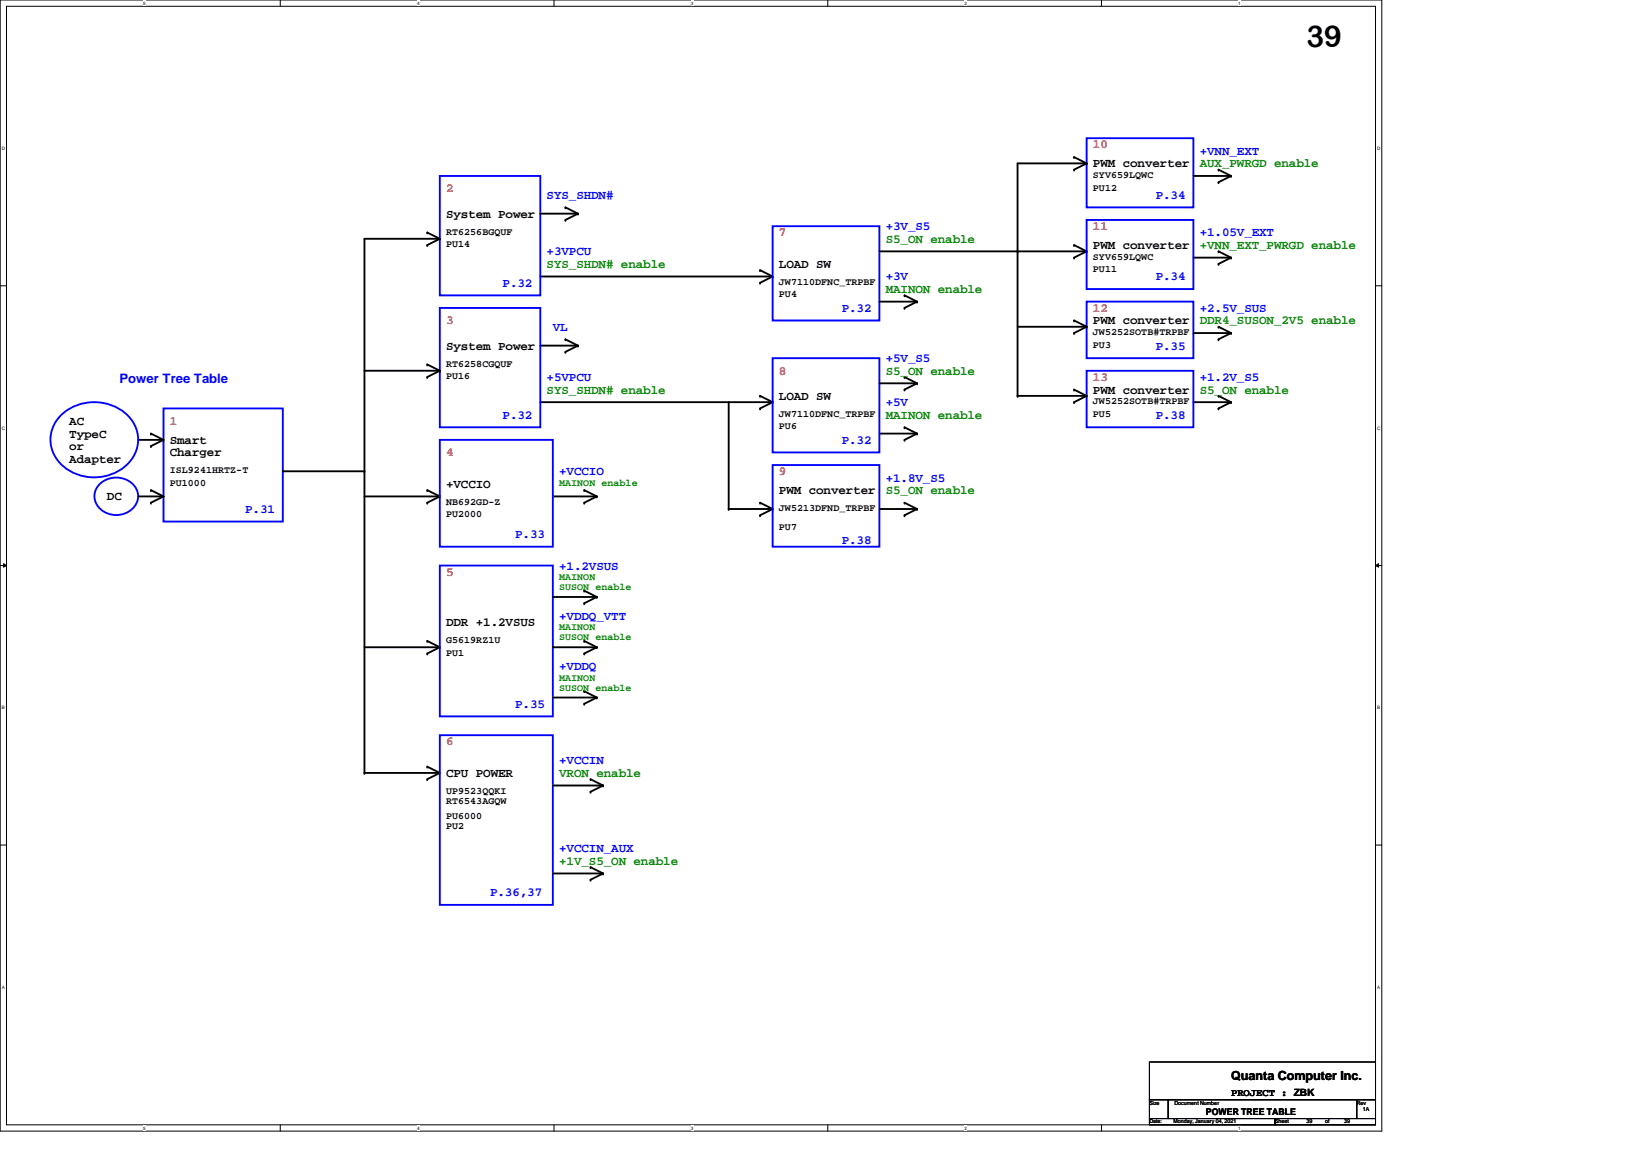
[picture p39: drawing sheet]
<svg xmlns="http://www.w3.org/2000/svg" width="297mm" height="210mm" viewBox="0 0 297 210" stroke-linecap="round" stroke-linejoin="round" font-family="sans-serif">
<defs><g id="words">
<text font-size="5.5" x="237.8" y="8.6">39</text>
<text font-size="2.4" fill="#00f" x="21.8" y="69.6">Power Tree Table</text>
<g font-size="2.3" fill="#f00">
<text x="198.9" y="27">10</text>
<text x="81.2" y="35">2</text>
<text x="198.9" y="41.9">11</text>
<text x="141.8" y="43">7</text>
<text x="81.2" y="59">3</text>
<text x="198.9" y="56.7">12</text>
<text x="141.8" y="68.2">8</text>
<text x="198.9" y="69.3">13</text>
<text x="30.9" y="77.3">1</text>
<text x="81.2" y="83">4</text>
<text x="141.8" y="86.4">9</text>
<text x="81.2" y="104.7">5</text>
<text x="81.2" y="135.6">6</text>
</g>
<g font-size="2.3" fill="#00f">
<text x="218.4" y="28.2">+VNN_EXT</text>
<text x="99.5" y="36.2">SYS_SHDN#</text>
<text x="161.2" y="41.9">+3V_S5</text>
<text x="210.4" y="36.2">P.34</text>
<text x="99.5" y="46.4">+3VPCU</text>
<text x="218.4" y="43">+1.05V_EXT</text>
<text x="91.5" y="52.2">P.32</text>
<text x="161.2" y="51">+3V</text>
<text x="210.4" y="51">P.34</text>
<text x="153.2" y="56.7">P.32</text>
<text x="218.4" y="56.7">+2.5V_SUS</text>
<text x="100.6" y="60.2">VL</text>
<text x="161.2" y="65.9">+5V_S5</text>
<text x="210.4" y="63.6">P.35</text>
<text x="99.5" y="69.3">+5VPCU</text>
<text x="218.4" y="69.3">+1.2V_S5</text>
<text x="91.5" y="76.2">P.32</text>
<text x="161.2" y="73.9">+5V</text>
<text x="210.4" y="76.2">P.38</text>
<text x="153.2" y="80.7">P.32</text>
<text x="101.8" y="86.4">+VCCIO</text>
<text x="161.2" y="87.6">+1.8V_S5</text>
<text x="44.6" y="93.3">P.31</text>
<text x="93.8" y="97.9">P.33</text>
<text x="153.2" y="99">P.38</text>
<text x="101.8" y="103.6">+1.2VSUS</text>
<text x="101.8" y="112.7">+VDDQ_VTT</text>
<text x="101.8" y="121.9">+VDDQ</text>
<text x="93.8" y="128.7">P.35</text>
<text x="101.8" y="139">+VCCIN</text>
<text x="101.8" y="155">+VCCIN_AUX</text>
<text x="89.2" y="163">P.36,37</text>
</g>
<g font-size="2.3">
<text x="198.9" y="30.4">PWM converter</text>
<text x="81.2" y="39.6">System Power</text>
<text x="198.9" y="45.3">PWM converter</text>
<text x="141.8" y="48.7">LOAD SW</text>
<text x="198.9" y="59">PWM converter</text>
<text x="81.2" y="63.6">System Power</text>
<text x="198.9" y="71.6">PWM converter</text>
<text x="12.6" y="77.3">AC</text>
<text x="141.8" y="72.7">LOAD SW</text>
<text x="12.6" y="79.6">TypeC</text>
<text x="12.6" y="81.9">or</text>
<text x="30.9" y="80.7">Smart</text>
<text x="30.9" y="83">Charger</text>
<text x="12.6" y="84.2">Adapter</text>
<text x="81.2" y="88.7">+VCCIO</text>
<text x="141.8" y="89.9">PWM converter</text>
<text x="19.5" y="91">DC</text>
<text x="81.2" y="113.9">DDR +1.2VSUS</text>
<text x="81.2" y="141.3">CPU POWER</text>
<text x="224.1" y="196.4">Quanta Computer Inc.</text>
</g>
<g font-size="2.3" fill="#008000">
<text x="218.4" y="30.4">AUX_PWRGD enable</text>
<text x="161.2" y="44.2">S5_ON enable</text>
<text x="218.4" y="45.3">+VNN_EXT_PWRGD enable</text>
<text x="99.5" y="48.7">SYS_SHDN# enable</text>
<text x="161.2" y="53.3">MAINON enable</text>
<text x="218.4" y="59">DDR4_SUSON_2V5 enable</text>
<text x="99.5" y="71.6">SYS_SHDN# enable</text>
<text x="161.2" y="68.2">S5_ON enable</text>
<text x="218.4" y="71.6">S5_ON enable</text>
<text x="161.2" y="76.2">MAINON enable</text>
<text x="161.2" y="89.9">S5_ON enable</text>
<text x="101.8" y="141.3">VRON enable</text>
<text x="101.8" y="157.3">+1V_S5_ON enable</text>
</g>
<text font-size="1.9" x="224.1" y="199.3">PROJECT : ZBK</text>
<g font-size="1.8">
<text x="198.9" y="32.4">SYV659LQWC</text>
<text x="198.9" y="34.7">PU12</text>
<text x="81.2" y="45">PU14</text>
<text x="81.2" y="42.7">RT6256BGQUF</text>
<text x="198.9" y="47.2">SYV659LQWC</text>
<text x="141.8" y="51.8">JW7110DFNC_TRPBF</text>
<text x="198.9" y="49.5">PU11</text>
<text x="141.8" y="54.1">PU4</text>
<text x="198.9" y="63.2">PU3</text>
<text x="198.9" y="61">JW5252SOTB#TRPBF</text>
<text x="81.2" y="69">PU16</text>
<text x="81.2" y="66.7">RT6258CGQUF</text>
<text x="141.8" y="75.8">JW7110DFNC_TRPBF</text>
<text x="198.9" y="73.5">JW5252SOTB#TRPBF</text>
<text x="198.9" y="75.8">PU5</text>
<text x="141.8" y="78.1">PU6</text>
<text x="30.9" y="86.1">ISL9241HRTZ-T</text>
<text x="30.9" y="88.4">PU1000</text>
<text x="81.2" y="91.8">NB692GD-Z</text>
<text x="81.2" y="94.1">PU2000</text>
<text x="141.8" y="93">JW5213DFND_TRPBF</text>
<text x="141.8" y="96.4">PU7</text>
<text x="81.2" y="117">G5619RZ1U</text>
<text x="81.2" y="119.3">PU1</text>
<text x="81.2" y="144.4">UP9523QQKI</text>
<text x="81.2" y="146.2">RT6543AGQW</text>
<text x="81.2" y="149">PU6000</text>
<text x="81.2" y="150.8">PU2</text>
</g>
<g font-size="1.8" fill="#008000">
<text x="101.8" y="88.4">MAINON enable</text>
<text x="101.8" y="105.5">MAINON</text>
<text x="101.8" y="107.4">SUSON enable</text>
<text x="101.8" y="114.7">MAINON</text>
<text x="101.8" y="116.5">SUSON enable</text>
<text x="101.8" y="123.8">MAINON</text>
<text x="101.8" y="125.6">SUSON enable</text>
</g>
<text font-size="1.7" x="219.5" y="202.7">POWER TREE TABLE</text>
<g font-size="1">
<text x="209.2" y="200.9">Size</text>
<text x="213.8" y="200.9">Document Number</text>
<text x="246.9" y="200.9">Rev</text>
<text x="248.1" y="202.1">1A</text>
<text x="209.2" y="204.3">Date:</text>
<text x="213.6" y="204.3">Monday, January 04, 2021</text>
<text x="232.1" y="204.3">Sheet</text>
<text x="237.8" y="204.3">39</text>
<text x="241.2" y="204.3">of</text>
<text x="244.6" y="204.3">39</text>
</g>
<g font-size=".8">
<text x="26.1" y=".9">5</text>
<text x="75.9" y=".9">4</text>
<text x="125.7" y=".9">3</text>
<text x="175.6" y=".9">2</text>
<text x="225.4" y=".9">1</text>
<text x=".3" y="27.3">D</text>
<text x="250.7" y="27.3">D</text>
<text x=".3" y="78.1">C</text>
<text x="250.7" y="78.1">C</text>
<text x=".3" y="129">B</text>
<text x="250.7" y="129">B</text>
<text x=".3" y="179.9">A</text>
<text x="250.7" y="179.9">A</text>
<text x="26.1" y="205.5">5</text>
<text x="75.9" y="205.5">4</text>
<text x="125.7" y="205.5">3</text>
<text x="175.6" y="205.5">2</text>
<text x="225.4" y="205.5">1</text>
</g>
</g></defs>
<path d="M0 0h251.5v205.7h-251.5zM1.2 1.1h249.2v203.5h-249.2z" fill="none" stroke="#000" stroke-width=".18"/>
<g fill="#fff">
<path d="M26.1 .1h.4v1h-.4z"/>
<path d="M26.1 204.7h.4v1h-.4z"/>
</g>
<path d="M51 0v1.1M51 204.6v1.1" fill="none" stroke="#000" stroke-width=".18"/>
<g fill="#fff">
<path d="M75.9 .1h.5v1h-.5z"/>
<path d="M75.9 204.7h.5v1h-.5z"/>
</g>
<path d="M100.8 0v1.1M100.8 204.6v1.1" fill="none" stroke="#000" stroke-width=".18"/>
<g fill="#fff">
<path d="M125.7 .1h.5v1h-.5z"/>
<path d="M125.7 204.7h.5v1h-.5z"/>
</g>
<path d="M150.7 0v1.1M150.7 204.6v1.1" fill="none" stroke="#000" stroke-width=".18"/>
<g fill="#fff">
<path d="M175.6 .1h.4v1h-.4z"/>
<path d="M175.6 204.7h.4v1h-.4z"/>
</g>
<path d="M200.5 0v1.1M200.5 204.6v1.1" fill="none" stroke="#000" stroke-width=".18"/>
<g fill="#fff">
<path d="M225.4 .1h.4v1h-.4z"/>
<path d="M225.4 204.7h.4v1h-.4z"/>
<path d="M.3 26.5h.6v1h-.6z"/>
<path d="M250.7 26.5h.5v1h-.5z"/>
<path d="M.3 77.4h.6v.9h-.6z"/>
<path d="M250.7 77.4h.5v.9h-.5z"/>
</g>
<path d="M0 52h1.2M250.4 52h1.1" fill="none" stroke="#000" stroke-width=".18"/>
<g fill="#fff">
<path d="M.3 128.3h.6v.9h-.6z"/>
<path d="M250.7 128.3h.5v.9h-.5z"/>
</g>
<path d="M0 102.9h1.2M.6 102.5l.6 .4-.6 .3zM250.4 102.9l.5-.4v.7zM250.4 102.9h1.1" fill="none" stroke="#000" stroke-width=".18"/>
<path d="M.6 102.5l.6 .4-.6 .3zM250.4 102.9l.5-.4v.7z" fill="#000"/>
<g fill="#fff">
<path d="M.3 179.1h.6v.9h-.6z"/>
<path d="M250.7 179.1h.5v.9h-.5z"/>
</g>
<path d="M0 153.7h1.2M250.4 153.7h1.1M209.2 193.2h41.2v6.8h-41.2zM209.2 200h3.4v3.5h-3.4zM209.2 203.5h22.9v1.1h-22.9zM212.6 200h34.3v3.5h-34.3zM232.1 203.5h18.3v1.1h-18.3zM246.9 200h3.5v3.5h-3.5z" fill="none" stroke="#000" stroke-width=".18"/>
<g fill="none" stroke="#000" stroke-width=".34">
<path d="M98.3 38.9h6.9M102.9 37.7l2.3 1.2M105.2 38.9l-2.3 1.1M195.5 28.6l2.3 1.1M197.8 29.7l-2.3 1.2M197.8 29.7h-12.6v42.3h12.6M217.2 32h6.9M221.8 30.9l2.3 1.1M224.1 32l-2.3 1.1M77.8 42.3l2.2 1.1M80 43.4h-13.7v97.2h13.7M80 43.4l-2.2 1.2"/>
<path d="M98.3 50.3h42.3M138.3 49.1l2.3 1.2M140.6 50.3l-2.3 1.1M160.1 45.7h37.7M160.1 54.9h6.8M164.6 53.7l2.3 1.2M166.9 54.9l-2.3 1.1M185.2 59.4h12.6M195.5 44.6l2.3 1.1M195.5 58.3l2.3 1.1M197.8 45.7l-2.3 1.2M197.8 59.4l-2.3 1.2"/>
<path d="M217.2 46.9h6.9M221.8 59.4l2.3 1.2M221.8 45.7l2.3 1.2M224.1 46.9l-2.3 1.1M27.5 78.9l2.3 1.1M66.3 67.4h13.7M77.8 66.3l2.2 1.1M80 67.4l-2.2 1.2M98.3 62.9h6.9M98.3 73.2h42.3M102.9 61.7l2.3 1.2M105.2 62.9l-2.3 1.1"/>
<path d="M132.6 73.2v19.4h8M138.3 72l2.3 1.2M140.6 73.2l-2.3 1.1M160.1 78.9h6.8M160.1 69.7h6.8M164.6 77.7l2.3 1.2M164.6 68.6l2.3 1.1M166.9 78.9l-2.3 1.1M166.9 69.7l-2.3 1.2M195.5 70.9l2.3 1.1M197.8 72l-2.3 1.2M217.2 60.6h6.9"/>
<path d="M217.2 73.2h6.9M221.8 72l2.3 1.2M224.1 60.6l-2.3 1.1M224.1 73.2l-2.3 1.1M25.2 90.3h4.6M25.2 80h4.6M27.5 89.2l2.3 1.1M29.8 80l-2.3 1.2M29.8 90.3l-2.3 1.1M51.5 85.7h14.8M66.3 90.3h13.7M77.8 89.2l2.2 1.1"/>
<path d="M80 90.3l-2.2 1.1M100.6 90.3h8M106.3 89.2l2.3 1.1M108.6 90.3l-2.3 1.1M138.3 91.4l2.3 1.2M140.6 92.6l-2.3 1.1M160.1 92.6h6.8M164.6 91.4l2.3 1.2M166.9 92.6l-2.3 1.1M66.3 117.7h13.7M77.8 116.6l2.2 1.1M80 117.7l-2.2 1.2"/>
<path d="M100.6 117.7h8M100.6 108.6h8M106.3 107.4l2.3 1.2M106.3 116.6l2.3 1.1M108.6 108.6l-2.3 1.1M108.6 117.7l-2.3 1.2M77.8 139.4l2.2 1.2M100.6 126.9h8M106.3 125.7l2.3 1.2M108.6 126.9l-2.3 1.1M80 140.6l-2.2 1.1M100.6 142.9h9.2"/>
<path d="M100.6 158.9h9.2M107.5 141.7l2.3 1.2M107.5 157.7l2.3 1.2M109.8 142.9l-2.3 1.1M109.8 158.9l-2.3 1.1"/>
</g>
<g fill="#000">
<circle cx="102.9" cy="37.7" r=".17"/>
<circle cx="105.2" cy="38.9" r=".17"/>
<circle cx="195.5" cy="30.9" r=".17"/>
<circle cx="195.5" cy="28.6" r=".17"/>
<circle cx="197.8" cy="29.7" r=".17"/>
<circle cx="221.8" cy="33.1" r=".17"/>
<circle cx="221.8" cy="30.9" r=".17"/>
<circle cx="224.1" cy="32" r=".17"/>
<circle cx="77.8" cy="44.6" r=".17"/>
<circle cx="77.8" cy="42.3" r=".17"/>
<circle cx="80" cy="43.4" r=".17"/>
<circle cx="102.9" cy="40" r=".17"/>
<circle cx="138.3" cy="51.4" r=".17"/>
<circle cx="138.3" cy="49.1" r=".17"/>
<circle cx="140.6" cy="50.3" r=".17"/>
<circle cx="164.6" cy="56" r=".17"/>
<circle cx="164.6" cy="53.7" r=".17"/>
<circle cx="166.9" cy="54.9" r=".17"/>
<circle cx="185.2" cy="45.7" r=".17"/>
<circle cx="195.5" cy="58.3" r=".17"/>
<circle cx="195.5" cy="44.6" r=".17"/>
<circle cx="195.5" cy="46.9" r=".17"/>
<circle cx="197.8" cy="45.7" r=".17"/>
<circle cx="197.8" cy="59.4" r=".17"/>
<circle cx="221.8" cy="45.7" r=".17"/>
<circle cx="221.8" cy="48" r=".17"/>
<circle cx="221.8" cy="59.4" r=".17"/>
<circle cx="224.1" cy="46.9" r=".17"/>
<circle cx="27.5" cy="78.9" r=".17"/>
<circle cx="77.8" cy="66.3" r=".17"/>
<circle cx="77.8" cy="68.6" r=".17"/>
<circle cx="80" cy="67.4" r=".17"/>
<circle cx="102.9" cy="64" r=".17"/>
<circle cx="102.9" cy="61.7" r=".17"/>
<circle cx="105.2" cy="62.9" r=".17"/>
<circle cx="138.3" cy="74.3" r=".17"/>
<circle cx="138.3" cy="72" r=".17"/>
<circle cx="140.6" cy="73.2" r=".17"/>
<circle cx="164.6" cy="77.7" r=".17"/>
<circle cx="164.6" cy="70.9" r=".17"/>
<circle cx="164.6" cy="68.6" r=".17"/>
<circle cx="166.9" cy="69.7" r=".17"/>
<circle cx="166.9" cy="78.9" r=".17"/>
<circle cx="185.2" cy="72" r=".17"/>
<circle cx="195.5" cy="70.9" r=".17"/>
<circle cx="195.5" cy="73.2" r=".17"/>
<circle cx="195.5" cy="60.6" r=".17"/>
<circle cx="197.8" cy="72" r=".17"/>
<circle cx="221.8" cy="72" r=".17"/>
<circle cx="221.8" cy="61.7" r=".17"/>
<circle cx="221.8" cy="74.3" r=".17"/>
<circle cx="224.1" cy="73.2" r=".17"/>
<circle cx="224.1" cy="60.6" r=".17"/>
<circle cx="27.5" cy="81.2" r=".17"/>
<circle cx="27.5" cy="91.4" r=".17"/>
<circle cx="27.5" cy="89.2" r=".17"/>
<circle cx="29.8" cy="80" r=".17"/>
<circle cx="29.8" cy="90.3" r=".17"/>
<circle cx="66.3" cy="85.7" r=".17"/>
<circle cx="77.8" cy="89.2" r=".17"/>
<circle cx="77.8" cy="91.4" r=".17"/>
<circle cx="80" cy="90.3" r=".17"/>
<circle cx="106.3" cy="89.2" r=".17"/>
<circle cx="106.3" cy="91.4" r=".17"/>
<circle cx="108.6" cy="90.3" r=".17"/>
<circle cx="132.6" cy="92.6" r=".17"/>
<circle cx="138.3" cy="93.7" r=".17"/>
<circle cx="138.3" cy="91.4" r=".17"/>
<circle cx="140.6" cy="92.6" r=".17"/>
<circle cx="164.6" cy="91.4" r=".17"/>
<circle cx="164.6" cy="93.7" r=".17"/>
<circle cx="164.6" cy="80" r=".17"/>
<circle cx="166.9" cy="92.6" r=".17"/>
<circle cx="77.8" cy="116.6" r=".17"/>
<circle cx="77.8" cy="118.9" r=".17"/>
<circle cx="80" cy="117.7" r=".17"/>
<circle cx="106.3" cy="118.9" r=".17"/>
<circle cx="106.3" cy="107.4" r=".17"/>
<circle cx="106.3" cy="116.6" r=".17"/>
<circle cx="106.3" cy="109.7" r=".17"/>
<circle cx="108.6" cy="108.6" r=".17"/>
<circle cx="108.6" cy="117.7" r=".17"/>
<circle cx="77.8" cy="139.4" r=".17"/>
<circle cx="106.3" cy="128" r=".17"/>
<circle cx="106.3" cy="125.7" r=".17"/>
<circle cx="108.6" cy="126.9" r=".17"/>
<circle cx="66.3" cy="140.6" r=".17"/>
<circle cx="77.8" cy="141.7" r=".17"/>
<circle cx="80" cy="140.6" r=".17"/>
<circle cx="107.5" cy="144" r=".17"/>
<circle cx="107.5" cy="141.7" r=".17"/>
<circle cx="107.5" cy="157.7" r=".17"/>
<circle cx="109.8" cy="142.9" r=".17"/>
<circle cx="109.8" cy="158.9" r=".17"/>
<circle cx="107.5" cy="160" r=".17"/>
</g>
<g fill="none" stroke="#00f" stroke-width=".34">
<path d="M80 32h18.3v21.7h-18.3zM197.8 25.1h19.4v12.6h-19.4zM80 56h18.3v21.7h-18.3zM140.6 41.1h19.5v17.2h-19.5zM197.8 54.9h19.4v10.3h-19.4zM197.8 40h19.4v12.6h-19.4zM11.1 75.5a8.7 8.7 0 0 1 13.3 1.6 6.3 6.3 0 0 1-2.9 8.6 8.6 8.6 0 0 1-11.6-2.8 6.1 6.1 0 0 1 1.2-7.4zM29.8 74.3h21.7v20.6h-21.7zM140.6 65.2h19.5v17.1h-19.5zM197.8 67.4h19.4v10.3h-19.4zM18.3 87.9a4.2 4.2 0 0 1 6.8 1.7 3.6 3.6 0 0 1-3.9 4.1 3.7 3.7 0 0 1-3.9-4.1l.2-.7zM80 80h20.6v19.4h-20.6z"/>
<path d="M140.6 84.6h19.5v14.8h-19.5zM80 102.9h20.6v27.4h-20.6zM80 133.7h20.6v30.9h-20.6z"/>
</g>
<use href="#words"/>
</svg>
